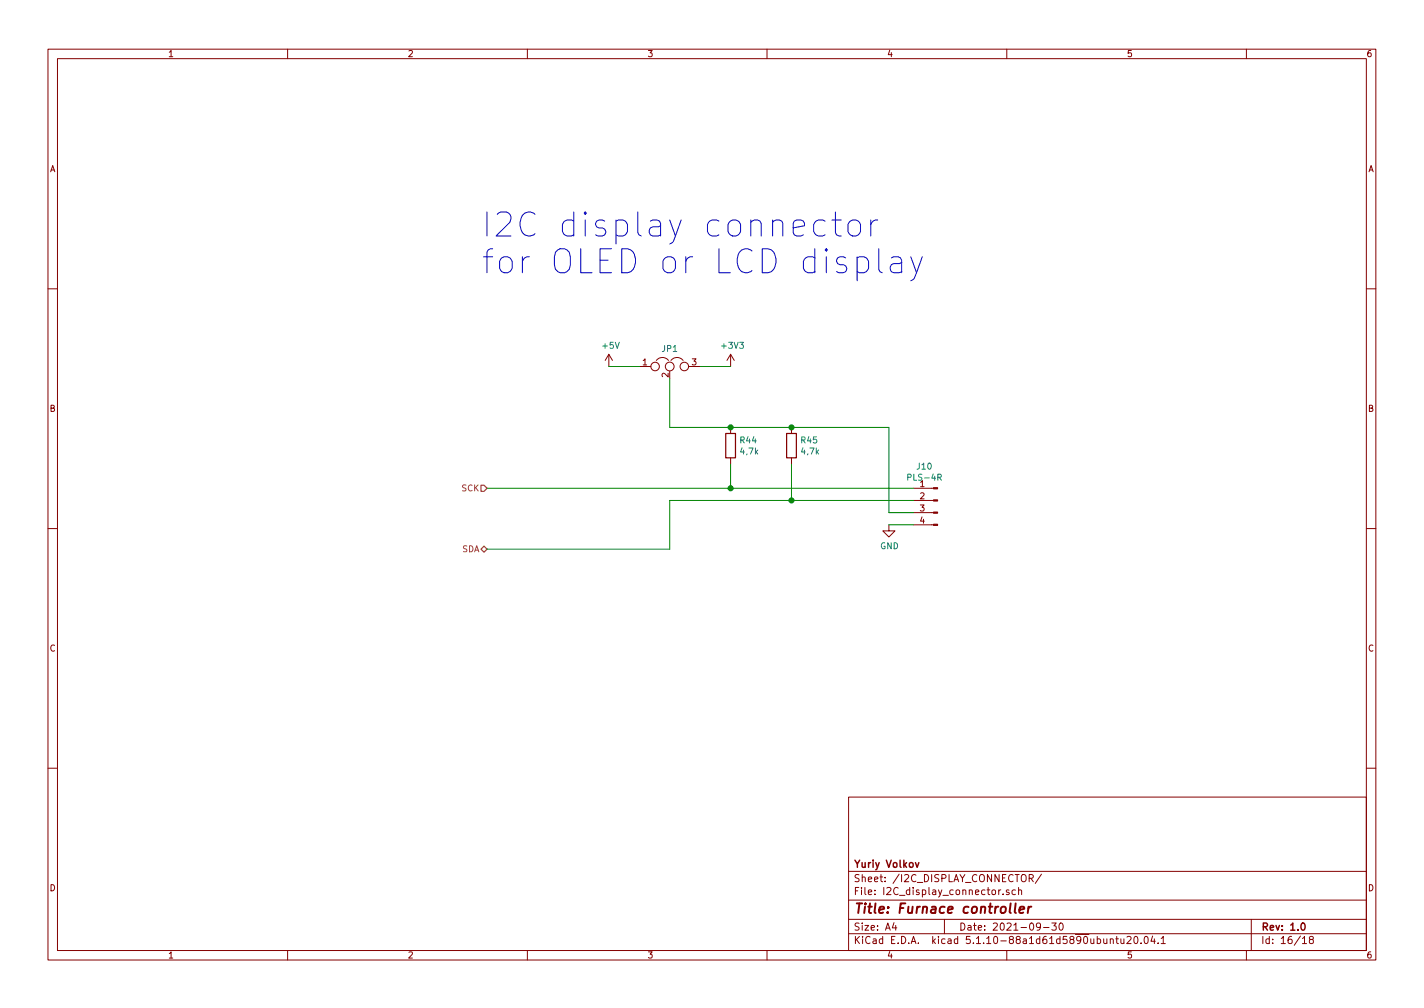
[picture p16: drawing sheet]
EESchema Schematic File Version 4
EELAYER 30 0
EELAYER END
$Descr A4 11693 8268
encoding utf-8
Sheet 16 18
Title "Furnace controller"
Date "2021-09-30"
Rev "1.0"
Comp "Yuriy Volkov"
Comment1 ""
Comment2 ""
Comment3 ""
Comment4 ""
$EndDescr
$Comp
L Connector:Conn_01x04_Male J?
U 1 1
P 7700 4100
AR Path="/609CA1D9/60B4354B" Ref="J?"  Part="1" 
AR Path="/60B4354B" Ref="J?"  Part="1" 
AR Path="/60B3D5E3/60B4354B" Ref="J10"  Part="1" 
F 0 "J10" H 7808 4381 50  0000 C CNN
F 1 "PLS-4R" H 7808 4290 50  0000 C CNN
F 2 "Connector_PinHeader_2.54mm:PinHeader_1x04_P2.54mm_Horizontal" H 7700 4100 50  0001 C CNN
F 3 "~" H 7700 4100 50  0001 C CNN
	1    7700 4100
	-1   0    0    -1  
$EndComp
$Comp
L power:GND #PWR?
U 1 1
P 7300 4300
AR Path="/609FED99/60B43551" Ref="#PWR?"  Part="1" 
AR Path="/60B43551" Ref="#PWR?"  Part="1" 
AR Path="/60B3D5E3/60B43551" Ref="#PWR041"  Part="1" 
F 0 "#PWR041" H 7300 4050 50  0001 C CNN
F 1 "GND" H 7305 4127 50  0000 C CNN
F 2 "" H 7300 4300 50  0001 C CNN
F 3 "" H 7300 4300 50  0001 C CNN
	1    7300 4300
	1    0    0    -1  
$EndComp
$Comp
L power:+5V #PWR?
U 1 1
P 5000 3000
AR Path="/609FED99/60B43557" Ref="#PWR?"  Part="1" 
AR Path="/60B43557" Ref="#PWR?"  Part="1" 
AR Path="/60B3D5E3/60B43557" Ref="#PWR039"  Part="1" 
F 0 "#PWR039" H 5000 2850 50  0001 C CNN
F 1 "+5V" H 5015 3173 50  0000 C CNN
F 2 "" H 5000 3000 50  0001 C CNN
F 3 "" H 5000 3000 50  0001 C CNN
	1    5000 3000
	1    0    0    -1  
$EndComp
Wire Wire Line
	7500 4200 7300 4200
Wire Wire Line
	7500 4300 7300 4300
$Comp
L Device:Jumper_NC_Dual JP?
U 1 1
P 5500 3000
AR Path="/60B43562" Ref="JP?"  Part="1" 
AR Path="/60B3D5E3/60B43562" Ref="JP1"  Part="1" 
F 0 "JP1" H 5500 3147 50  0000 C CNN
F 1 "Jumper_NC_Dual" H 5500 3148 50  0001 C CNN
F 2 "Connector_PinHeader_2.54mm:PinHeader_1x03_P2.54mm_Vertical" H 5500 3000 50  0001 C CNN
F 3 "~" H 5500 3000 50  0001 C CNN
	1    5500 3000
	1    0    0    -1  
$EndComp
$Comp
L power:+3V3 #PWR?
U 1 1
P 6000 3000
AR Path="/609FED99/60B43568" Ref="#PWR?"  Part="1" 
AR Path="/60B43568" Ref="#PWR?"  Part="1" 
AR Path="/60B3D5E3/60B43568" Ref="#PWR040"  Part="1" 
F 0 "#PWR040" H 6000 2850 50  0001 C CNN
F 1 "+3V3" H 6015 3173 50  0000 C CNN
F 2 "" H 6000 3000 50  0001 C CNN
F 3 "" H 6000 3000 50  0001 C CNN
	1    6000 3000
	1    0    0    -1  
$EndComp
$Comp
L Device:R R?
U 1 1
P 6000 3650
AR Path="/60B4356E" Ref="R?"  Part="1" 
AR Path="/60A364EE/60B4356E" Ref="R?"  Part="1" 
AR Path="/60B3D5E3/60B4356E" Ref="R44"  Part="1" 
F 0 "R44" H 6070 3696 50  0000 L CNN
F 1 "4,7k" H 6070 3605 50  0000 L CNN
F 2 "Resistor_SMD:R_0603_1608Metric_Pad0.98x0.95mm_HandSolder" V 5930 3650 50  0001 C CNN
F 3 "~" H 6000 3650 50  0001 C CNN
	1    6000 3650
	1    0    0    -1  
$EndComp
$Comp
L Device:R R?
U 1 1
P 6500 3650
AR Path="/60B43574" Ref="R?"  Part="1" 
AR Path="/60A364EE/60B43574" Ref="R?"  Part="1" 
AR Path="/60B3D5E3/60B43574" Ref="R45"  Part="1" 
F 0 "R45" H 6570 3696 50  0000 L CNN
F 1 "4,7k" H 6570 3605 50  0000 L CNN
F 2 "Resistor_SMD:R_0603_1608Metric_Pad0.98x0.95mm_HandSolder" V 6430 3650 50  0001 C CNN
F 3 "~" H 6500 3650 50  0001 C CNN
	1    6500 3650
	1    0    0    -1  
$EndComp
Text Notes 3950 2250 0    197  ~ 0
I2C display connector\nfor OLED or LCD display
Text HLabel 4000 4000 0    50   Input ~ 0
SCK
Text HLabel 4000 4500 0    50   BiDi ~ 0
SDA
Wire Wire Line
	5000 3000 5250 3000
Wire Wire Line
	5750 3000 6000 3000
Wire Wire Line
	5500 3100 5500 3500
Wire Wire Line
	5500 3500 6000 3500
Wire Wire Line
	6000 3500 6500 3500
Connection ~ 6000 3500
Wire Wire Line
	6500 3500 7300 3500
Wire Wire Line
	7300 3500 7300 4200
Connection ~ 6500 3500
Wire Wire Line
	4000 4000 6000 4000
Wire Wire Line
	4000 4500 5500 4500
Wire Wire Line
	5500 4500 5500 4100
Wire Wire Line
	5500 4100 6500 4100
Wire Wire Line
	6000 3800 6000 4000
Connection ~ 6000 4000
Wire Wire Line
	6000 4000 7500 4000
Wire Wire Line
	6500 3800 6500 4100
Connection ~ 6500 4100
Wire Wire Line
	6500 4100 7500 4100
$EndSCHEMATC
